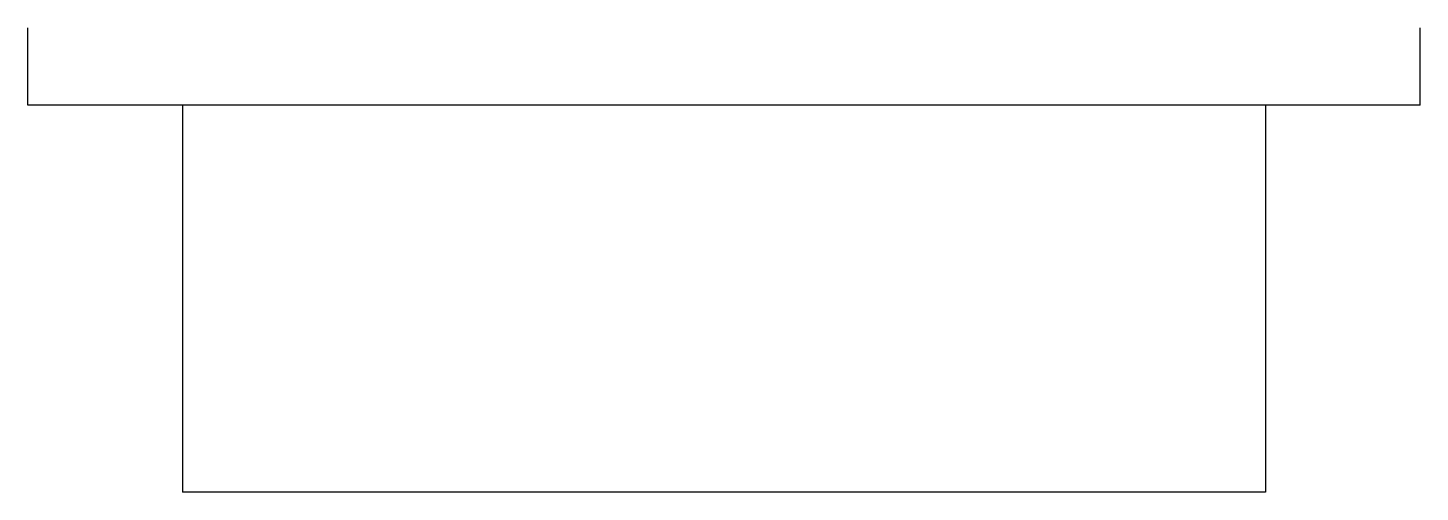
# Model space of a CAD drawing. Extents: x 68.965 to 69.145, y 425.014 to 425.074.
import ezdxf

# ---------------------------------------------------------------- set-up
doc = ezdxf.new("R2010")
doc.units = 0
doc.header["$MEASUREMENT"] = 0
doc.layers.add('LBA', color=1, linetype='CONTINUOUS')

msp = doc.modelspace()

# ---------------------------------------------------------------- linework, layer by layer
at = {"layer": 'LBA'}
for p, q in [((68.96528, 425.06371), (68.96528, 425.07371)), ((69.14528, 425.06371), (69.14528, 425.07371)), ((69.14528, 425.06371), (68.96528, 425.06371)), ((68.98528, 425.06371), (68.98528, 425.01371)), ((69.12528, 425.06371), (69.12528, 425.01371)), ((69.12528, 425.01371), (68.98528, 425.01371))]:
    msp.add_line(p, q, dxfattribs=at)

doc.saveas('drawing.dxf')
